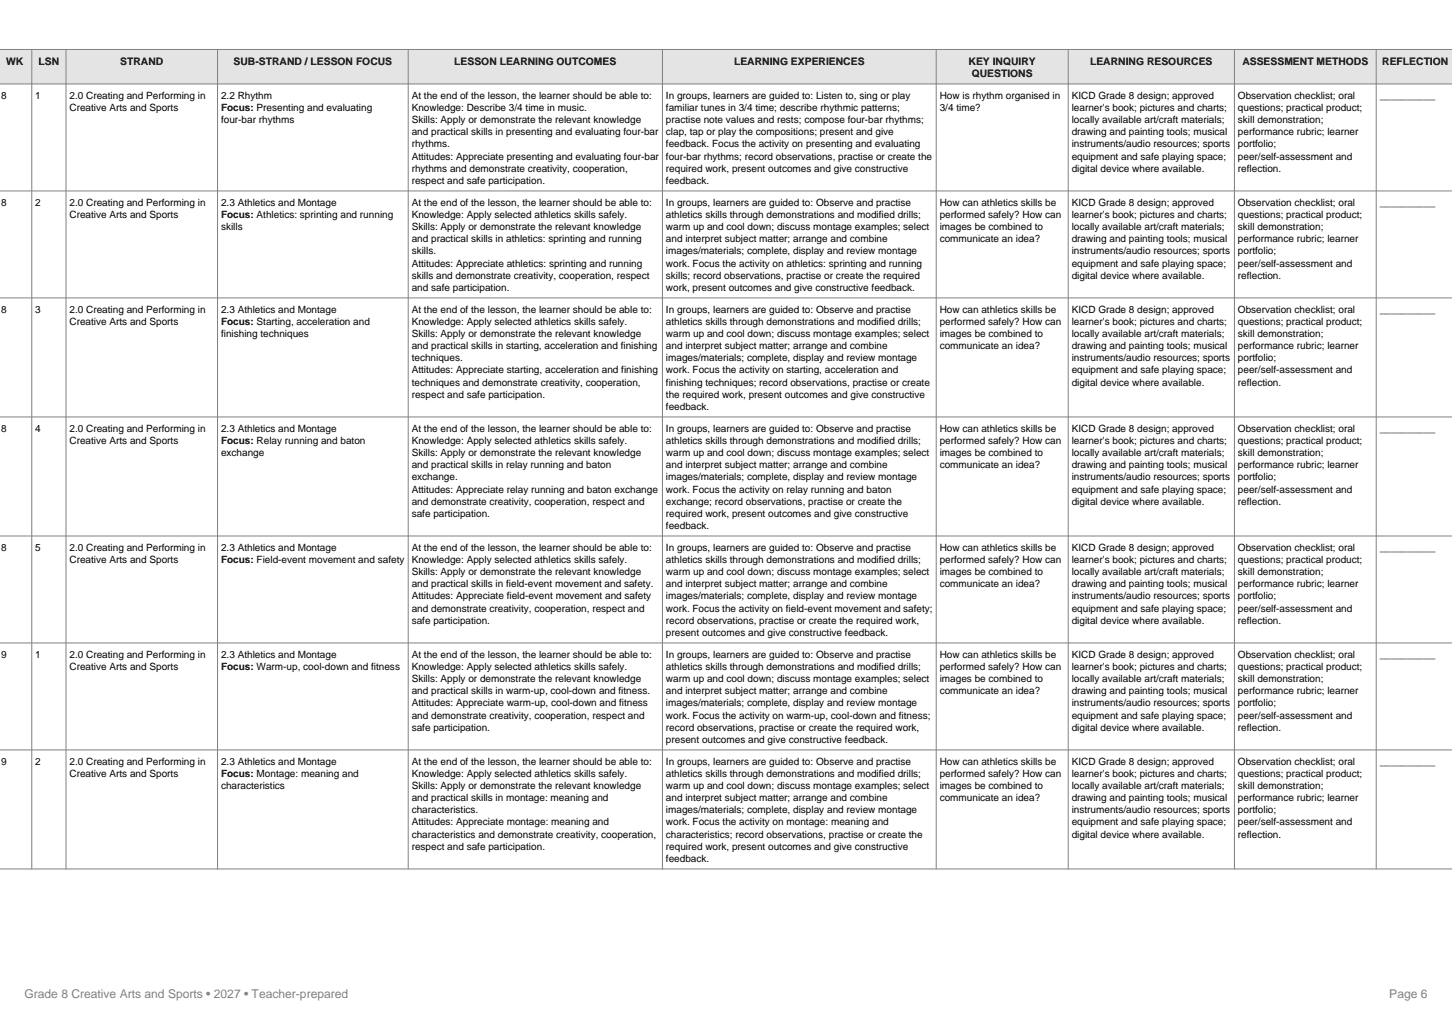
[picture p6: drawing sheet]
<svg xmlns="http://www.w3.org/2000/svg" width="297mm" height="210mm" viewBox="0 0 297 210" stroke-linecap="round" stroke-linejoin="round" font-family="sans-serif">
<defs><g id="words">
<g font-size="2.5" fill="#808080">
<text x="5" y="204">Grade 8 Creative Arts and Sports • 2027 • Teacher-prepared</text>
<text x="284.2" y="204">Page 6</text>
</g>
<g font-size="2.1">
<text x="1.2" y="13.3">WK</text>
<text x="7.9" y="13.3">LSN</text>
<text x="24.6" y="13.3">STRAND</text>
<text x="47.8" y="13.3">SUB-STRAND / LESSON FOCUS</text>
<text x="92.9" y="13.3">LESSON LEARNING OUTCOMES</text>
<text x="150.2" y="13.3">LEARNING EXPERIENCES</text>
<text x="198.1" y="13.3">KEY INQUIRY</text>
<text x="198.8" y="15.8">QUESTIONS</text>
<text x="223" y="13.3">LEARNING RESOURCES</text>
<text x="254.1" y="13.3">ASSESSMENT METHODS</text>
<text x="282.7" y="13.3">REFLECTION</text>
</g>
<g font-size="2">
<text x=".2" y="20.3">8</text>
<text x="7.2" y="20.3">1</text>
<text x="14.2" y="20.3">2.0 Creating and Performing in</text>
<text x="14.2" y="22.7">Creative Arts and Sports</text>
<text x="45.2" y="20.3">2.2 Rhythm</text>
<text x="45.2" y="22.7">Focus: Presenting and evaluating</text>
<text x="84.2" y="20.3">At the end of the lesson, the learner should be able to:</text>
<text x="84.2" y="22.7">Knowledge: Describe 3/4 time in music.</text>
<text x="136.2" y="20.3">In groups, learners are guided to: Listen to, sing or play</text>
<text x="136.2" y="22.7">familiar tunes in 3/4 time; describe rhythmic patterns;</text>
<text x="192.2" y="20.3">How is rhythm organised in</text>
<text x="192.2" y="22.7">3/4 time?</text>
<text x="219.2" y="20.3">KICD Grade 8 design; approved</text>
<text x="219.2" y="22.7">learner's book; pictures and charts;</text>
<text x="253.2" y="20.3">Observation checklist; oral</text>
<text x="253.2" y="22.7">questions; practical product;</text>
<text x="282.2" y="20.3">__________</text>
<text x="45.2" y="25.2">four-bar rhythms</text>
<text x="84.2" y="25.2">Skills: Apply or demonstrate the relevant knowledge</text>
<text x="84.2" y="27.7">and practical skills in presenting and evaluating four-bar</text>
<text x="136.2" y="25.2">practise note values and rests; compose four-bar rhythms;</text>
<text x="136.2" y="27.7">clap, tap or play the compositions; present and give</text>
<text x="219.2" y="25.2">locally available art/craft materials;</text>
<text x="219.2" y="27.7">drawing and painting tools; musical</text>
<text x="253.2" y="25.2">skill demonstration;</text>
<text x="253.2" y="27.7">performance rubric; learner</text>
<text x="84.2" y="30.2">rhythms.</text>
<text x="84.2" y="32.6">Attitudes: Appreciate presenting and evaluating four-bar</text>
<text x="84.2" y="35.1">rhythms and demonstrate creativity, cooperation,</text>
<text x="136.2" y="30.2">feedback. Focus the activity on presenting and evaluating</text>
<text x="136.2" y="32.6">four-bar rhythms; record observations, practise or create the</text>
<text x="136.2" y="35.1">required work, present outcomes and give constructive</text>
<text x="219.2" y="30.2">instruments/audio resources; sports</text>
<text x="219.2" y="32.6">equipment and safe playing space;</text>
<text x="219.2" y="35.1">digital device where available.</text>
<text x="253.2" y="30.2">portfolio;</text>
<text x="253.2" y="32.6">peer/self-assessment and</text>
<text x="253.2" y="35.1">reflection.</text>
<text x="84.2" y="37.6">respect and safe participation.</text>
<text x="136.2" y="37.6">feedback.</text>
<text x=".2" y="42.1">8</text>
<text x="7.2" y="42.1">2</text>
<text x="14.2" y="42.1">2.0 Creating and Performing in</text>
<text x="14.2" y="44.6">Creative Arts and Sports</text>
<text x="45.2" y="42.1">2.3 Athletics and Montage</text>
<text x="45.2" y="44.6">Focus: Athletics: sprinting and running</text>
<text x="45.2" y="47.1">skills</text>
<text x="84.2" y="42.1">At the end of the lesson, the learner should be able to:</text>
<text x="84.2" y="44.6">Knowledge: Apply selected athletics skills safely.</text>
<text x="84.2" y="47.1">Skills: Apply or demonstrate the relevant knowledge</text>
<text x="136.2" y="42.1">In groups, learners are guided to: Observe and practise</text>
<text x="136.2" y="44.6">athletics skills through demonstrations and modified drills;</text>
<text x="136.2" y="47.1">warm up and cool down; discuss montage examples; select</text>
<text x="192.2" y="42.1">How can athletics skills be</text>
<text x="192.2" y="44.6">performed safely? How can</text>
<text x="192.2" y="47.1">images be combined to</text>
<text x="219.2" y="42.1">KICD Grade 8 design; approved</text>
<text x="219.2" y="44.6">learner's book; pictures and charts;</text>
<text x="219.2" y="47.1">locally available art/craft materials;</text>
<text x="253.2" y="42.1">Observation checklist; oral</text>
<text x="253.2" y="44.6">questions; practical product;</text>
<text x="253.2" y="47.1">skill demonstration;</text>
<text x="282.2" y="42.1">__________</text>
<text x="84.2" y="49.6">and practical skills in athletics: sprinting and running</text>
<text x="84.2" y="52">skills.</text>
<text x="136.2" y="49.6">and interpret subject matter; arrange and combine</text>
<text x="136.2" y="52">images/materials; complete, display and review montage</text>
<text x="192.2" y="49.6">communicate an idea?</text>
<text x="219.2" y="49.6">drawing and painting tools; musical</text>
<text x="219.2" y="52">instruments/audio resources; sports</text>
<text x="253.2" y="49.6">performance rubric; learner</text>
<text x="253.2" y="52">portfolio;</text>
<text x="84.2" y="54.5">Attitudes: Appreciate athletics: sprinting and running</text>
<text x="84.2" y="57">skills and demonstrate creativity, cooperation, respect</text>
<text x="84.2" y="59.4">and safe participation.</text>
<text x="136.2" y="54.5">work. Focus the activity on athletics: sprinting and running</text>
<text x="136.2" y="57">skills; record observations, practise or create the required</text>
<text x="136.2" y="59.4">work, present outcomes and give constructive feedback.</text>
<text x="219.2" y="54.5">equipment and safe playing space;</text>
<text x="219.2" y="57">digital device where available.</text>
<text x="253.2" y="54.5">peer/self-assessment and</text>
<text x="253.2" y="57">reflection.</text>
<text x=".2" y="64">8</text>
<text x="7.2" y="64">3</text>
<text x="14.2" y="64">2.0 Creating and Performing in</text>
<text x="45.2" y="64">2.3 Athletics and Montage</text>
<text x="84.2" y="64">At the end of the lesson, the learner should be able to:</text>
<text x="136.2" y="64">In groups, learners are guided to: Observe and practise</text>
<text x="192.2" y="64">How can athletics skills be</text>
<text x="219.2" y="64">KICD Grade 8 design; approved</text>
<text x="253.2" y="64">Observation checklist; oral</text>
<text x="282.2" y="64">__________</text>
<text x="14.2" y="66.5">Creative Arts and Sports</text>
<text x="45.2" y="66.5">Focus: Starting, acceleration and</text>
<text x="45.2" y="69">finishing techniques</text>
<text x="84.2" y="66.5">Knowledge: Apply selected athletics skills safely.</text>
<text x="84.2" y="69">Skills: Apply or demonstrate the relevant knowledge</text>
<text x="84.2" y="71.4">and practical skills in starting, acceleration and finishing</text>
<text x="136.2" y="66.5">athletics skills through demonstrations and modified drills;</text>
<text x="136.2" y="69">warm up and cool down; discuss montage examples; select</text>
<text x="136.2" y="71.4">and interpret subject matter; arrange and combine</text>
<text x="192.2" y="66.5">performed safely? How can</text>
<text x="192.2" y="69">images be combined to</text>
<text x="192.2" y="71.4">communicate an idea?</text>
<text x="219.2" y="66.5">learner's book; pictures and charts;</text>
<text x="219.2" y="69">locally available art/craft materials;</text>
<text x="219.2" y="71.4">drawing and painting tools; musical</text>
<text x="253.2" y="66.5">questions; practical product;</text>
<text x="253.2" y="69">skill demonstration;</text>
<text x="253.2" y="71.4">performance rubric; learner</text>
<text x="84.2" y="73.9">techniques.</text>
<text x="84.2" y="76.4">Attitudes: Appreciate starting, acceleration and finishing</text>
<text x="136.2" y="73.9">images/materials; complete, display and review montage</text>
<text x="136.2" y="76.4">work. Focus the activity on starting, acceleration and</text>
<text x="219.2" y="73.9">instruments/audio resources; sports</text>
<text x="219.2" y="76.4">equipment and safe playing space;</text>
<text x="253.2" y="73.9">portfolio;</text>
<text x="253.2" y="76.4">peer/self-assessment and</text>
<text x="84.2" y="78.8">techniques and demonstrate creativity, cooperation,</text>
<text x="84.2" y="81.3">respect and safe participation.</text>
<text x="136.2" y="78.8">finishing techniques; record observations, practise or create</text>
<text x="136.2" y="81.3">the required work, present outcomes and give constructive</text>
<text x="136.2" y="83.8">feedback.</text>
<text x="219.2" y="78.8">digital device where available.</text>
<text x="253.2" y="78.8">reflection.</text>
<text x=".2" y="88.4">8</text>
<text x="7.2" y="88.4">4</text>
<text x="14.2" y="88.4">2.0 Creating and Performing in</text>
<text x="45.2" y="88.4">2.3 Athletics and Montage</text>
<text x="84.2" y="88.4">At the end of the lesson, the learner should be able to:</text>
<text x="136.2" y="88.4">In groups, learners are guided to: Observe and practise</text>
<text x="192.2" y="88.4">How can athletics skills be</text>
<text x="219.2" y="88.4">KICD Grade 8 design; approved</text>
<text x="253.2" y="88.4">Observation checklist; oral</text>
<text x="282.2" y="88.4">__________</text>
<text x="14.2" y="90.8">Creative Arts and Sports</text>
<text x="45.2" y="90.8">Focus: Relay running and baton</text>
<text x="45.2" y="93.3">exchange</text>
<text x="84.2" y="90.8">Knowledge: Apply selected athletics skills safely.</text>
<text x="84.2" y="93.3">Skills: Apply or demonstrate the relevant knowledge</text>
<text x="84.2" y="95.8">and practical skills in relay running and baton</text>
<text x="136.2" y="90.8">athletics skills through demonstrations and modified drills;</text>
<text x="136.2" y="93.3">warm up and cool down; discuss montage examples; select</text>
<text x="136.2" y="95.8">and interpret subject matter; arrange and combine</text>
<text x="192.2" y="90.8">performed safely? How can</text>
<text x="192.2" y="93.3">images be combined to</text>
<text x="192.2" y="95.8">communicate an idea?</text>
<text x="219.2" y="90.8">learner's book; pictures and charts;</text>
<text x="219.2" y="93.3">locally available art/craft materials;</text>
<text x="219.2" y="95.8">drawing and painting tools; musical</text>
<text x="253.2" y="90.8">questions; practical product;</text>
<text x="253.2" y="93.3">skill demonstration;</text>
<text x="253.2" y="95.8">performance rubric; learner</text>
<text x="84.2" y="98.2">exchange.</text>
<text x="84.2" y="100.7">Attitudes: Appreciate relay running and baton exchange</text>
<text x="136.2" y="98.2">images/materials; complete, display and review montage</text>
<text x="136.2" y="100.7">work. Focus the activity on relay running and baton</text>
<text x="219.2" y="98.2">instruments/audio resources; sports</text>
<text x="219.2" y="100.7">equipment and safe playing space;</text>
<text x="253.2" y="98.2">portfolio;</text>
<text x="253.2" y="100.7">peer/self-assessment and</text>
<text x="84.2" y="103.2">and demonstrate creativity, cooperation, respect and</text>
<text x="84.2" y="105.6">safe participation.</text>
<text x="136.2" y="103.2">exchange; record observations, practise or create the</text>
<text x="136.2" y="105.6">required work, present outcomes and give constructive</text>
<text x="219.2" y="103.2">digital device where available.</text>
<text x="253.2" y="103.2">reflection.</text>
<text x=".2" y="112.7">8</text>
<text x="7.2" y="112.7">5</text>
<text x="14.2" y="112.7">2.0 Creating and Performing in</text>
<text x="45.2" y="112.7">2.3 Athletics and Montage</text>
<text x="84.2" y="112.7">At the end of the lesson, the learner should be able to:</text>
<text x="136.2" y="108.1">feedback.</text>
<text x="136.2" y="112.7">In groups, learners are guided to: Observe and practise</text>
<text x="192.2" y="112.7">How can athletics skills be</text>
<text x="219.2" y="112.7">KICD Grade 8 design; approved</text>
<text x="253.2" y="112.7">Observation checklist; oral</text>
<text x="282.2" y="112.7">__________</text>
<text x="14.2" y="115.2">Creative Arts and Sports</text>
<text x="45.2" y="115.2">Focus: Field-event movement and safety</text>
<text x="84.2" y="115.2">Knowledge: Apply selected athletics skills safely.</text>
<text x="84.2" y="117.6">Skills: Apply or demonstrate the relevant knowledge</text>
<text x="136.2" y="115.2">athletics skills through demonstrations and modified drills;</text>
<text x="136.2" y="117.6">warm up and cool down; discuss montage examples; select</text>
<text x="192.2" y="115.2">performed safely? How can</text>
<text x="192.2" y="117.6">images be combined to</text>
<text x="219.2" y="115.2">learner's book; pictures and charts;</text>
<text x="219.2" y="117.6">locally available art/craft materials;</text>
<text x="253.2" y="115.2">questions; practical product;</text>
<text x="253.2" y="117.6">skill demonstration;</text>
<text x="84.2" y="120.1">and practical skills in field-event movement and safety.</text>
<text x="84.2" y="122.6">Attitudes: Appreciate field-event movement and safety</text>
<text x="84.2" y="125.1">and demonstrate creativity, cooperation, respect and</text>
<text x="136.2" y="120.1">and interpret subject matter; arrange and combine</text>
<text x="136.2" y="122.6">images/materials; complete, display and review montage</text>
<text x="136.2" y="125.1">work. Focus the activity on field-event movement and safety;</text>
<text x="192.2" y="120.1">communicate an idea?</text>
<text x="219.2" y="120.1">drawing and painting tools; musical</text>
<text x="219.2" y="122.6">instruments/audio resources; sports</text>
<text x="219.2" y="125.1">equipment and safe playing space;</text>
<text x="253.2" y="120.1">performance rubric; learner</text>
<text x="253.2" y="122.6">portfolio;</text>
<text x="253.2" y="125.1">peer/self-assessment and</text>
<text x="84.2" y="127.5">safe participation.</text>
<text x="136.2" y="127.5">record observations, practise or create the required work,</text>
<text x="136.2" y="130">present outcomes and give constructive feedback.</text>
<text x="219.2" y="127.5">digital device where available.</text>
<text x="253.2" y="127.5">reflection.</text>
<text x=".2" y="134.6">9</text>
<text x="7.2" y="134.6">1</text>
<text x="14.2" y="134.6">2.0 Creating and Performing in</text>
<text x="14.2" y="137">Creative Arts and Sports</text>
<text x="45.2" y="134.6">2.3 Athletics and Montage</text>
<text x="45.2" y="137">Focus: Warm-up, cool-down and fitness</text>
<text x="84.2" y="134.6">At the end of the lesson, the learner should be able to:</text>
<text x="84.2" y="137">Knowledge: Apply selected athletics skills safely.</text>
<text x="136.2" y="134.6">In groups, learners are guided to: Observe and practise</text>
<text x="136.2" y="137">athletics skills through demonstrations and modified drills;</text>
<text x="192.2" y="134.6">How can athletics skills be</text>
<text x="192.2" y="137">performed safely? How can</text>
<text x="219.2" y="134.6">KICD Grade 8 design; approved</text>
<text x="219.2" y="137">learner's book; pictures and charts;</text>
<text x="253.2" y="134.6">Observation checklist; oral</text>
<text x="253.2" y="137">questions; practical product;</text>
<text x="282.2" y="134.6">__________</text>
<text x="84.2" y="139.5">Skills: Apply or demonstrate the relevant knowledge</text>
<text x="84.2" y="142">and practical skills in warm-up, cool-down and fitness.</text>
<text x="136.2" y="139.5">warm up and cool down; discuss montage examples; select</text>
<text x="136.2" y="142">and interpret subject matter; arrange and combine</text>
<text x="192.2" y="139.5">images be combined to</text>
<text x="192.2" y="142">communicate an idea?</text>
<text x="219.2" y="139.5">locally available art/craft materials;</text>
<text x="219.2" y="142">drawing and painting tools; musical</text>
<text x="253.2" y="139.5">skill demonstration;</text>
<text x="253.2" y="142">performance rubric; learner</text>
<text x="84.2" y="144.5">Attitudes: Appreciate warm-up, cool-down and fitness</text>
<text x="84.2" y="146.9">and demonstrate creativity, cooperation, respect and</text>
<text x="84.2" y="149.4">safe participation.</text>
<text x="136.2" y="144.5">images/materials; complete, display and review montage</text>
<text x="136.2" y="146.9">work. Focus the activity on warm-up, cool-down and fitness;</text>
<text x="136.2" y="149.4">record observations, practise or create the required work,</text>
<text x="219.2" y="144.5">instruments/audio resources; sports</text>
<text x="219.2" y="146.9">equipment and safe playing space;</text>
<text x="219.2" y="149.4">digital device where available.</text>
<text x="253.2" y="144.5">portfolio;</text>
<text x="253.2" y="146.9">peer/self-assessment and</text>
<text x="253.2" y="149.4">reflection.</text>
<text x="136.2" y="151.9">present outcomes and give constructive feedback.</text>
<text x=".2" y="156.4">9</text>
<text x="7.2" y="156.4">2</text>
<text x="14.2" y="156.4">2.0 Creating and Performing in</text>
<text x="14.2" y="158.9">Creative Arts and Sports</text>
<text x="45.2" y="156.4">2.3 Athletics and Montage</text>
<text x="45.2" y="158.9">Focus: Montage: meaning and</text>
<text x="45.2" y="161.4">characteristics</text>
<text x="84.2" y="156.4">At the end of the lesson, the learner should be able to:</text>
<text x="84.2" y="158.9">Knowledge: Apply selected athletics skills safely.</text>
<text x="84.2" y="161.4">Skills: Apply or demonstrate the relevant knowledge</text>
<text x="136.2" y="156.4">In groups, learners are guided to: Observe and practise</text>
<text x="136.2" y="158.9">athletics skills through demonstrations and modified drills;</text>
<text x="136.2" y="161.4">warm up and cool down; discuss montage examples; select</text>
<text x="192.2" y="156.4">How can athletics skills be</text>
<text x="192.2" y="158.9">performed safely? How can</text>
<text x="192.2" y="161.4">images be combined to</text>
<text x="219.2" y="156.4">KICD Grade 8 design; approved</text>
<text x="219.2" y="158.9">learner's book; pictures and charts;</text>
<text x="219.2" y="161.4">locally available art/craft materials;</text>
<text x="253.2" y="156.4">Observation checklist; oral</text>
<text x="253.2" y="158.9">questions; practical product;</text>
<text x="253.2" y="161.4">skill demonstration;</text>
<text x="282.2" y="156.4">__________</text>
<text x="84.2" y="163.9">and practical skills in montage: meaning and</text>
<text x="84.2" y="166.3">characteristics.</text>
<text x="136.2" y="163.9">and interpret subject matter; arrange and combine</text>
<text x="136.2" y="166.3">images/materials; complete, display and review montage</text>
<text x="192.2" y="163.9">communicate an idea?</text>
<text x="219.2" y="163.9">drawing and painting tools; musical</text>
<text x="219.2" y="166.3">instruments/audio resources; sports</text>
<text x="253.2" y="163.9">performance rubric; learner</text>
<text x="253.2" y="166.3">portfolio;</text>
<text x="84.2" y="168.8">Attitudes: Appreciate montage: meaning and</text>
<text x="84.2" y="171.3">characteristics and demonstrate creativity, cooperation,</text>
<text x="84.2" y="173.7">respect and safe participation.</text>
<text x="136.2" y="168.8">work. Focus the activity on montage: meaning and</text>
<text x="136.2" y="171.3">characteristics; record observations, practise or create the</text>
<text x="136.2" y="173.7">required work, present outcomes and give constructive</text>
<text x="219.2" y="168.8">equipment and safe playing space;</text>
<text x="219.2" y="171.3">digital device where available.</text>
<text x="253.2" y="168.8">peer/self-assessment and</text>
<text x="253.2" y="171.3">reflection.</text>
<text x="136.2" y="176.2">feedback.</text>
</g>
</g></defs>
<path d="M-.1 10.1h297.2v7.1h-297.2z" fill-rule="evenodd" fill="#dce6f1"/>
<g fill="none" stroke="#808080" stroke-width=".2">
<path d="M0 10.1h297.1M0 17.2h297.1M6.5 10.1v167.6M13.5 10.1v167.6M44.5 10.1v167.6M83.5 10.1v167.6M135.5 10.1v167.6M191.5 10.1v167.6M218.5 10.1v167.6M252.5 10.1v167.6M281.5 10.1v167.6M0 39h297.1"/>
<path d="M0 60.9h297.1M0 85.3h297.1M0 109.6h297.1M0 131.5h297.1M0 153.3h297.1M0 177.7h297.1"/>
</g>
<use href="#words"/>
</svg>
